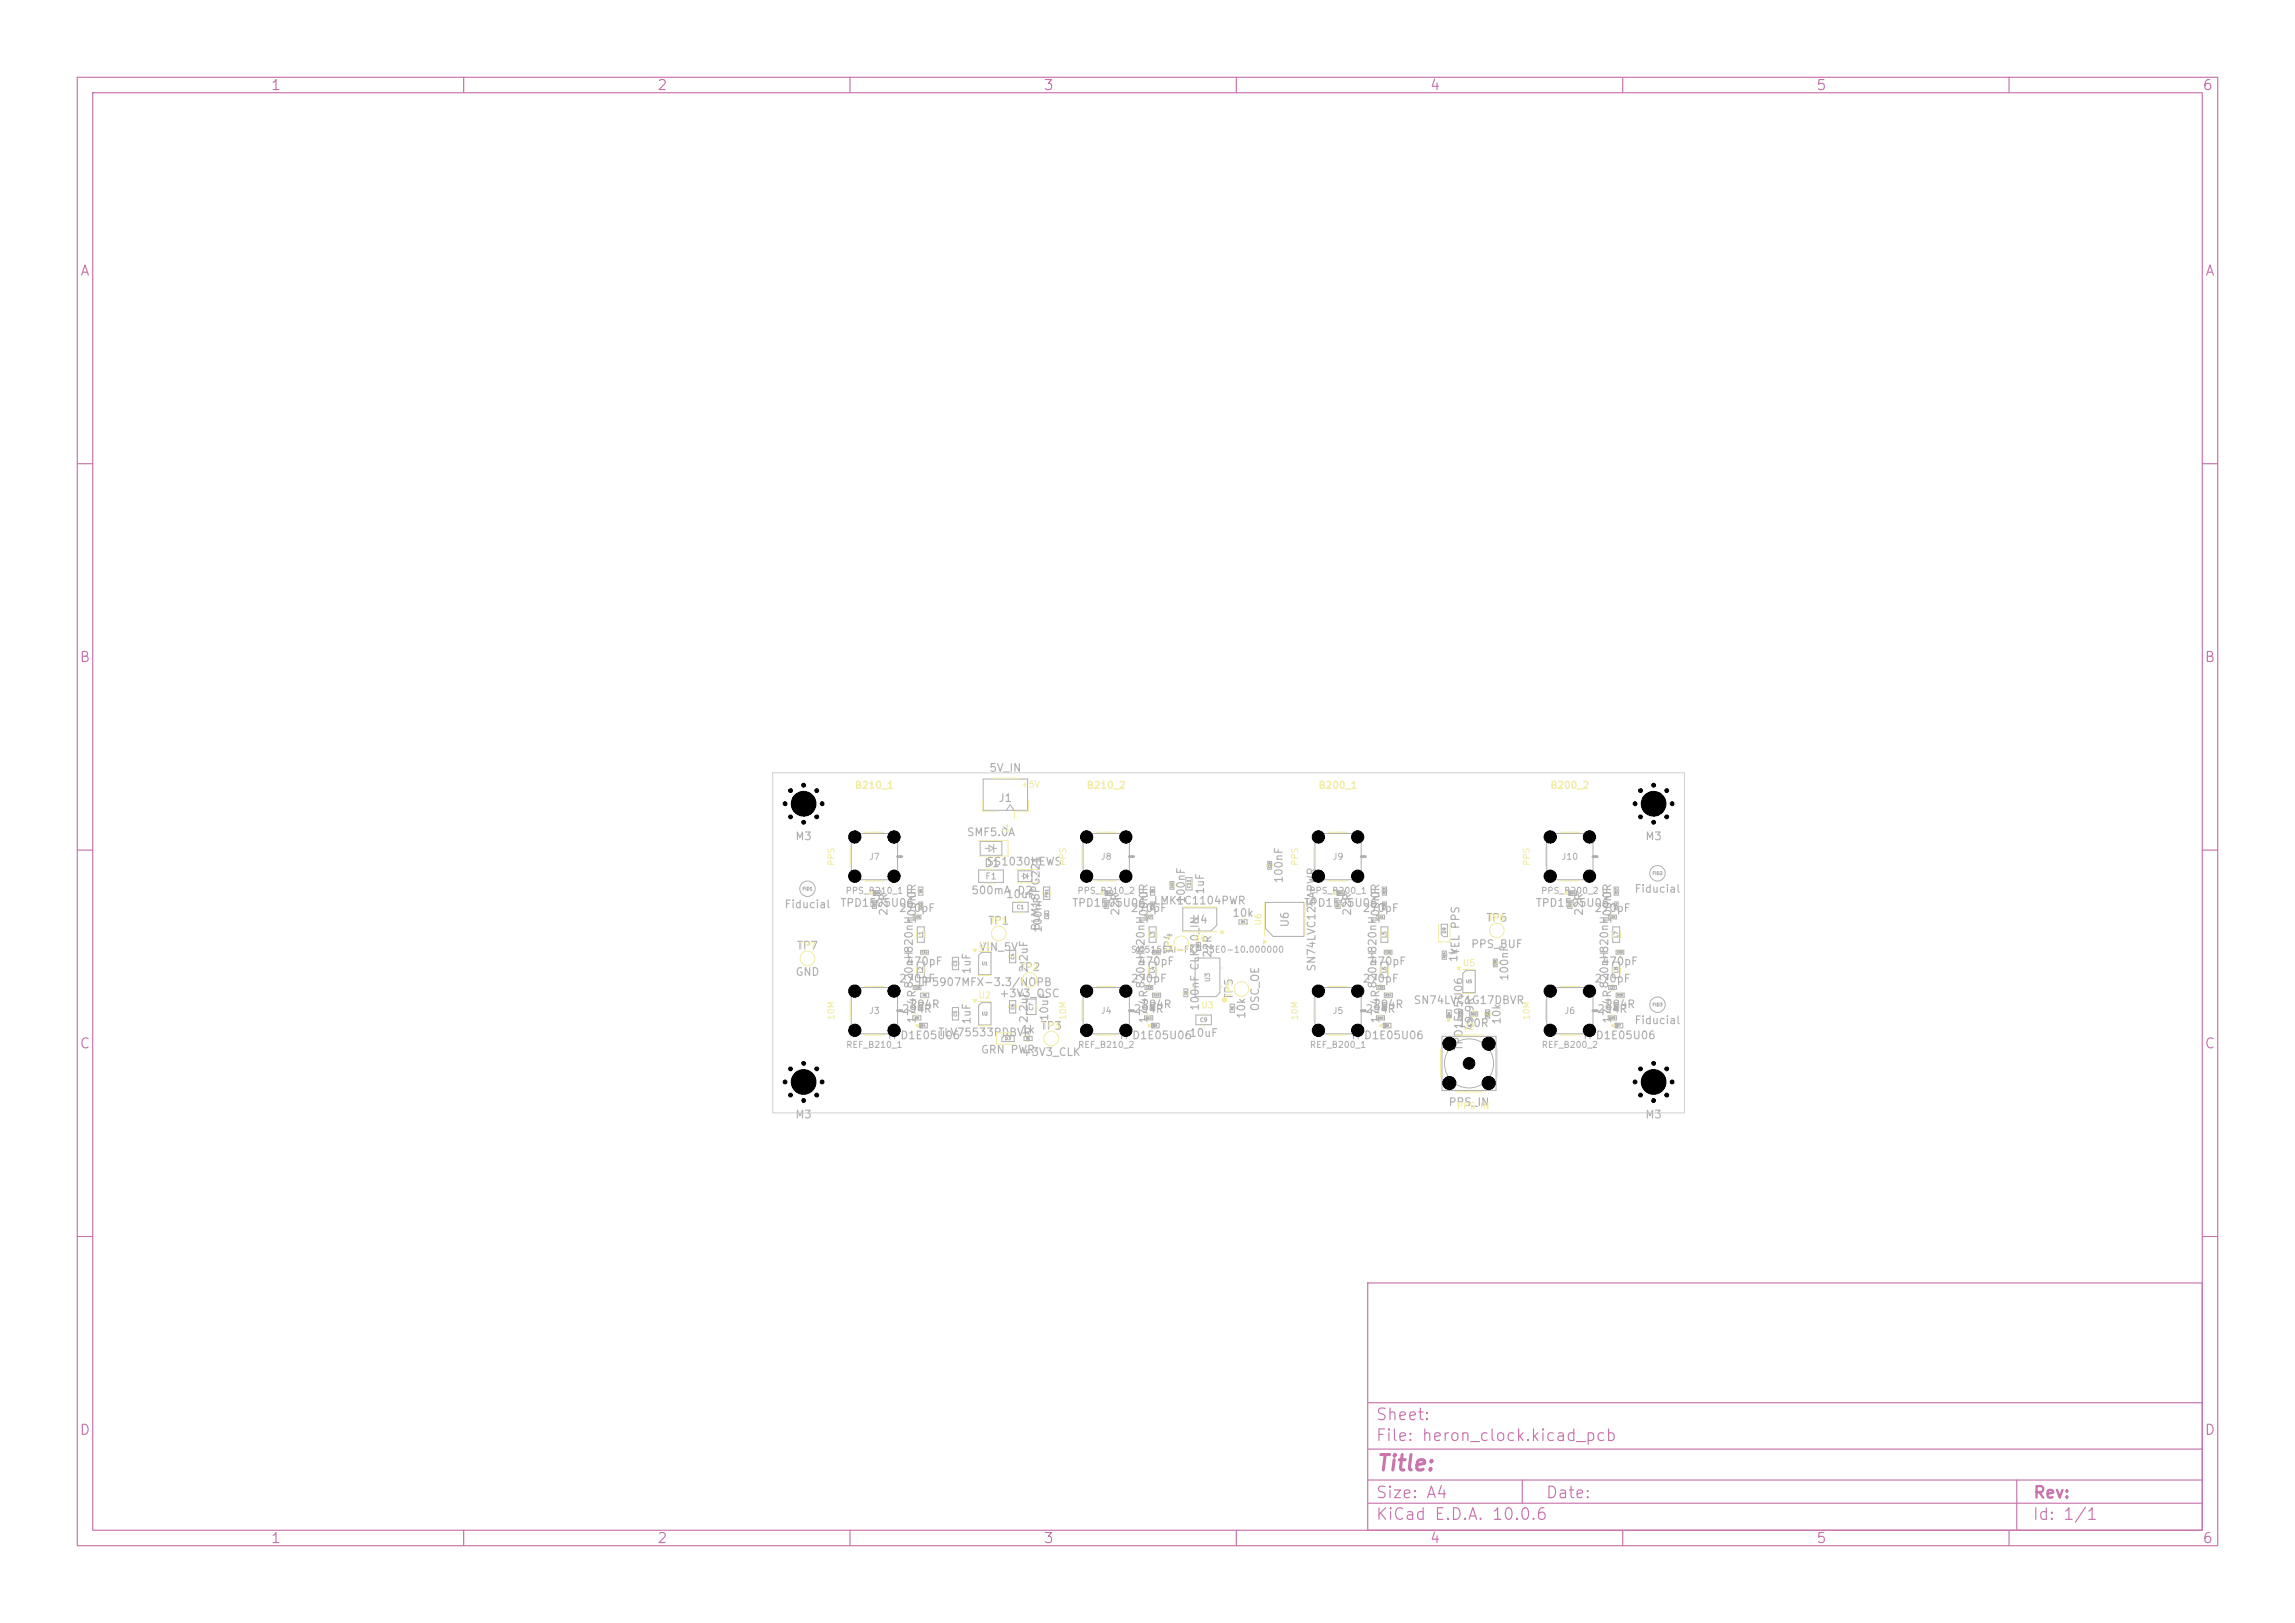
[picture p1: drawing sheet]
<svg xmlns="http://www.w3.org/2000/svg" width="297mm" height="210mm" viewBox="0 0 297 210" stroke-linecap="round" stroke-linejoin="round" font-family="sans-serif">
<defs><g id="words">
<text font-size="2" fill="#c872ab" x="178" y="190.8">Title:</text>
<g font-size="1.5" fill="#c872ab">
<text x="178" y="184.1">Sheet:</text>
<text x="178" y="186.8">File: heron_clock.kicad_pcb</text>
<text x="178" y="197">KiCad E.D.A. 10.0.6</text>
<text x="178" y="194.2">Size: A4</text>
<text x="200" y="194.2">Date:</text>
<text x="263" y="197">Id: 1/1</text>
<text x="263" y="194.2">Rev:</text>
</g>
<g font-size="1.3" fill="#c872ab">
<text x="35" y="12">1</text>
<text x="85" y="12">2</text>
<text x="135" y="12">3</text>
<text x="185" y="12">4</text>
<text x="235" y="12">5</text>
<text x="285" y="12">6</text>
<text x="10.3" y="36">A</text>
<text x="285.3" y="36">A</text>
<text x="10.2" y="86">B</text>
<text x="285.2" y="86">B</text>
<text x="10.2" y="136">C</text>
<text x="285.2" y="136">C</text>
<text x="10.2" y="186">D</text>
<text x="285.2" y="186">D</text>
<text x="35" y="200">1</text>
<text x="85" y="200">2</text>
<text x="135" y="200">3</text>
<text x="185" y="200">4</text>
<text x="235" y="200">5</text>
<text x="285" y="200">6</text>
</g>
<g font-size="1" fill="#afafaf">
<text x="128" y="100.1">5V_IN</text>
<text x="129.2" y="104">J1</text>
<text x="102.9" y="109">M3</text>
<text x="125.1" y="108.4">SMF5.0A</text>
<text x="127.3" y="112.4">D1</text>
<text x="127.6" y="112.2">SS1030HEWS</text>
<text x="212.9" y="109">M3</text>
<text x="101.4" y="117.8">Fiducial</text>
<text x="108.7" y="117.6">TPD1E05U06</text>
<text x="115.1" y="118.6" transform="rotate(-90 115.1 118.6)">22R</text>
<text x="116.3" y="118.3">270pF</text>
<text x="118.7" y="116.4" transform="rotate(-90 118.7 116.4)">0R</text>
<text x="118.8" y="119.6" transform="rotate(-90 118.8 119.6)">100nF</text>
<text x="125.6" y="116">500mA</text>
<text x="127.8" y="119.9">TP1</text>
<text x="130.1" y="116.5">10uF</text>
<text x="131.6" y="116">D2</text>
<text x="138.7" y="117.6">TPD1E05U06</text>
<text x="145.1" y="118.6" transform="rotate(-90 145.1 118.6)">22R</text>
<text x="146.3" y="118.3">270pF</text>
<text x="148.7" y="116.4" transform="rotate(-90 148.7 116.4)">0R</text>
<text x="148.8" y="119.6" transform="rotate(-90 148.8 119.6)">100nF</text>
<text x="149.2" y="117.3">LMK1C1104PWR</text>
<text x="153.6" y="117" transform="rotate(-90 153.6 117)">100nF</text>
<text x="154.2" y="119.7">U4</text>
<text x="156.1" y="115.8" transform="rotate(-90 156.1 115.8)">1uF</text>
<text x="159.4" y="118.9">10k</text>
<text x="166.2" y="114.4" transform="rotate(-90 166.2 114.4)">100nF</text>
<text x="168.7" y="117.6">TPD1E05U06</text>
<text x="175.1" y="118.6" transform="rotate(-90 175.1 118.6)">22R</text>
<text x="176.3" y="118.3">270pF</text>
<text x="178.7" y="116.4" transform="rotate(-90 178.7 116.4)">0R</text>
<text x="178.8" y="119.6" transform="rotate(-90 178.8 119.6)">100nF</text>
<text x="192.3" y="119.5">TP6</text>
<text x="198.7" y="117.6">TPD1E05U06</text>
<text x="205.1" y="118.6" transform="rotate(-90 205.1 118.6)">22R</text>
<text x="206.3" y="118.3">270pF</text>
<text x="208.7" y="116.4" transform="rotate(-90 208.7 116.4)">0R</text>
<text x="208.8" y="119.6" transform="rotate(-90 208.8 119.6)">100nF</text>
<text x="211.4" y="115.8">Fiducial</text>
<text x="103" y="123.1">TP7</text>
<text x="117.2" y="125.1">470pF</text>
<text x="126.7" y="123.3">VIN_5V</text>
<text x="131.8" y="125.9">TP2</text>
<text x="133.2" y="125.9" transform="rotate(-90 133.2 125.9)">2.2uF</text>
<text x="134.8" y="120.5" transform="rotate(-90 134.8 120.5)">BLM18PG221</text>
<text x="135" y="120.8" transform="rotate(-90 135 120.8)">100nF</text>
<text x="147.2" y="125.1">470pF</text>
<text x="152" y="123.5" transform="rotate(-90 152 123.5)">TP4</text>
<text x="157" y="124" transform="rotate(-90 157 124)">22R</text>
<text x="167" y="120.1" transform="rotate(-90 167 120.1)">U6</text>
<text x="170.5" y="125.8" transform="rotate(-90 170.5 125.8)">SN74LVC125APWR</text>
<text x="177.2" y="125.1">470pF</text>
<text x="188.8" y="124.6" transform="rotate(-90 188.8 124.6)">1k</text>
<text x="189.1" y="123.6" transform="rotate(-90 189.1 123.6)">YEL PPS</text>
<text x="190.3" y="122.9">PPS_BUF</text>
<text x="207.2" y="125.1">470pF</text>
<text x="102.9" y="126.5">GND</text>
<text x="116.3" y="127.4">270pF</text>
<text x="116.6" y="131.3">294R</text>
<text x="117.6" y="130.7">294R</text>
<text x="118.4" y="128" transform="rotate(-90 118.4 128)">820nH820nH</text>
<text x="118.7" y="127.8">LP5907MFX-3.3/NOPB</text>
<text x="125.8" y="126.1" transform="rotate(-90 125.8 126.1)">1uF</text>
<text x="129.3" y="129.3">+3V3_OSC</text>
<text x="146.3" y="127.4">270pF</text>
<text x="146.6" y="131.3">294R</text>
<text x="147.6" y="130.7">294R</text>
<text x="148.4" y="128" transform="rotate(-90 148.4 128)">820nH820nH</text>
<text x="155.4" y="130.9" transform="rotate(-90 155.4 130.9)">100nF CLK10_IN</text>
<text x="159.8" y="129.4" transform="rotate(-90 159.8 129.4)">TP5</text>
<text x="161.4" y="131.9" transform="rotate(-90 161.4 131.9)">10k</text>
<text x="163.2" y="130.9" transform="rotate(-90 163.2 130.9)">OSC_OE</text>
<text x="176.3" y="127.4">270pF</text>
<text x="176.6" y="131.3">294R</text>
<text x="177.6" y="130.7">294R</text>
<text x="178.4" y="128" transform="rotate(-90 178.4 128)">820nH820nH</text>
<text x="182.9" y="130.2">SN74LVC1G17DBVR</text>
<text x="195.4" y="127" transform="rotate(-90 195.4 127)">100nF</text>
<text x="206.3" y="127.4">270pF</text>
<text x="206.6" y="131.3">294R</text>
<text x="207.6" y="130.7">294R</text>
<text x="208.4" y="128" transform="rotate(-90 208.4 128)">820nH820nH</text>
<text x="114.7" y="134.7">TPD1E05U06</text>
<text x="118.7" y="132.5" transform="rotate(-90 118.7 132.5)">17.4R</text>
<text x="121.3" y="134.3">TLV75533PDBVR</text>
<text x="125.8" y="132.6" transform="rotate(-90 125.8 132.6)">1uF</text>
<text x="126.9" y="136.6">GRN PWR</text>
<text x="132.1" y="134">1k</text>
<text x="132.2" y="136.9">+3V3_CLK</text>
<text x="133.2" y="132.4" transform="rotate(-90 133.2 132.4)">2.2uF</text>
<text x="134.6" y="133.5">TP3</text>
<text x="135.9" y="132.2" transform="rotate(-90 135.9 132.2)">10uF</text>
<text x="144.7" y="134.7">TPD1E05U06</text>
<text x="148.7" y="132.5" transform="rotate(-90 148.7 132.5)">17.4R</text>
<text x="153.8" y="134.4">10uF</text>
<text x="174.7" y="134.7">TPD1E05U06</text>
<text x="178.7" y="132.5" transform="rotate(-90 178.7 132.5)">17.4R</text>
<text x="188.7" y="133.1">100R</text>
<text x="189.5" y="136" transform="rotate(-90 189.5 136)">TPD1E05U06</text>
<text x="190.9" y="133.5" transform="rotate(-90 190.9 133.5)">49.9R</text>
<text x="194.4" y="132.7" transform="rotate(-90 194.4 132.7)">10k</text>
<text x="204.7" y="134.7">TPD1E05U06</text>
<text x="208.7" y="132.5" transform="rotate(-90 208.7 132.5)">17.4R</text>
<text x="211.4" y="132.8">Fiducial</text>
<text x="187.4" y="143.4">PPS_IN</text>
<text x="189.2" y="138.4">J2</text>
<text x="102.9" y="145">M3</text>
<text x="212.9" y="145">M3</text>
</g>
<g font-size=".9" fill="#f2eda1">
<text x="110.6" y="102.3">B210_1</text>
<text x="140.6" y="102.3">B210_2</text>
<text x="170.6" y="102.3">B200_1</text>
<text x="200.6" y="102.3">B200_2</text>
</g>
<g font-size=".8" fill="#f2eda1">
<text x="129.3" y="107.8">J1</text>
<text x="132.1" y="102.1">+5V</text>
<text x="108.2" y="112.1" transform="rotate(-90 108.2 112.1)">PPS</text>
<text x="138.2" y="112.1" transform="rotate(-90 138.2 112.1)">PPS</text>
<text x="168.2" y="112.1" transform="rotate(-90 168.2 112.1)">PPS</text>
<text x="198.2" y="112.1" transform="rotate(-90 198.2 112.1)">PPS</text>
<text x="163.4" y="119.8" transform="rotate(-90 163.4 119.8)">U6</text>
<text x="126.6" y="122.9">U1</text>
<text x="154.4" y="122">U4</text>
<text x="189.2" y="125.2">U5</text>
<text x="126.6" y="129.4">U2</text>
<text x="155.4" y="130.7">U3</text>
<text x="108.2" y="132.1" transform="rotate(-90 108.2 132.1)">10M</text>
<text x="138.2" y="132.1" transform="rotate(-90 138.2 132.1)">10M</text>
<text x="168.2" y="132.1" transform="rotate(-90 168.2 132.1)">10M</text>
<text x="189.3" y="133.5">J2</text>
<text x="198.2" y="132.1" transform="rotate(-90 198.2 132.1)">10M</text>
<text x="188.5" y="143.7">PPS IN</text>
</g>
<g font-size=".8" fill="#afafaf">
<text x="112.4" y="111.4">J7</text>
<text x="127.4" y="114">F1</text>
<text x="142.4" y="111.4">J8</text>
<text x="172.4" y="111.4">J9</text>
<text x="202" y="111.4">J10</text>
<text x="109.4" y="115.8">PPS_B210_1</text>
<text x="139.4" y="115.8">PPS_B210_2</text>
<text x="169.4" y="115.8">PPS_B200_1</text>
<text x="199.4" y="115.8">PPS_B200_2</text>
<text x="146.3" y="123.5">SiT5155AI-FK-33E0-10.000000</text>
<text x="112.4" y="131.4">J3</text>
<text x="142.4" y="131.4">J4</text>
<text x="172.4" y="131.4">J5</text>
<text x="202.4" y="131.4">J6</text>
<text x="109.4" y="135.8">REF_B210_1</text>
<text x="139.4" y="135.8">REF_B210_2</text>
<text x="169.4" y="135.8">REF_B200_1</text>
<text x="199.4" y="135.8">REF_B200_2</text>
</g>
<text font-size=".6" fill="#afafaf" x="156.7" y="127.1" transform="rotate(-90 156.7 127.1)">U3</text>
<g font-size=".5" fill="#afafaf">
<text x="131.5" y="117.8">C1</text>
<text x="119.5" y="126" transform="rotate(-90 119.5 126)">L2</text>
<text x="119.5" y="121.4" transform="rotate(-90 119.5 121.4)">L1</text>
<text x="149.5" y="126" transform="rotate(-90 149.5 126)">L4</text>
<text x="149.5" y="121.4" transform="rotate(-90 149.5 121.4)">L3</text>
<text x="179.5" y="126" transform="rotate(-90 179.5 126)">L6</text>
<text x="179.5" y="121.4" transform="rotate(-90 179.5 121.4)">L5</text>
<text x="209.5" y="126" transform="rotate(-90 209.5 126)">L8</text>
<text x="209.5" y="121.4" transform="rotate(-90 209.5 121.4)">L7</text>
<text x="133.8" y="130.8" transform="rotate(-90 133.8 130.8)">C7</text>
<text x="155.2" y="132.3">C9</text>
</g>
<g font-size=".4" fill="#afafaf">
<text x="213.8" y="113.3">FID2</text>
<text x="103.8" y="115.3">FID1</text>
<text x="135.8" y="116.2" transform="rotate(-90 135.8 116.2)">FB1</text>
<text x="154.2" y="115" transform="rotate(-90 154.2 115)">C11</text>
<text x="124" y="125.1" transform="rotate(-90 124 125.1)">C3</text>
<text x="127" y="125">U1</text>
<text x="131.4" y="124.2" transform="rotate(-90 131.4 124.2)">C4</text>
<text x="187.2" y="120.8" transform="rotate(-90 187.2 120.8)">D9</text>
<text x="124" y="131.6" transform="rotate(-90 124 131.6)">C5</text>
<text x="127" y="131.5">U2</text>
<text x="131.4" y="130.7" transform="rotate(-90 131.4 130.7)">C6</text>
<text x="189.7" y="127.3">U5</text>
<text x="213.8" y="130.3">FID3</text>
<text x="130" y="134.7">D3</text>
</g>
<g font-size=".3" fill="#afafaf">
<text x="164.5" y="112.4" transform="rotate(-90 164.5 112.4)">C29</text>
<text x="113.1" y="115.8">D10</text>
<text x="113.4" y="117.4" transform="rotate(-90 113.4 117.4)">R25</text>
<text x="118.3" y="118.8">C13</text>
<text x="119.3" y="117.6" transform="rotate(-90 119.3 117.6)">C12</text>
<text x="119.4" y="115.6" transform="rotate(-90 119.4 115.6)">R5</text>
<text x="135.6" y="118.6" transform="rotate(-90 135.6 118.6)">C2</text>
<text x="143.1" y="115.8">D11</text>
<text x="143.4" y="117.4" transform="rotate(-90 143.4 117.4)">R26</text>
<text x="148.3" y="118.8">C17</text>
<text x="149.3" y="117.6" transform="rotate(-90 149.3 117.6)">C16</text>
<text x="149.4" y="115.6" transform="rotate(-90 149.4 115.6)">R9</text>
<text x="151.9" y="115" transform="rotate(-90 151.9 115)">C10</text>
<text x="160.6" y="119.5">R4</text>
<text x="173.1" y="115.8">D12</text>
<text x="173.4" y="117.4" transform="rotate(-90 173.4 117.4)">R27</text>
<text x="178.3" y="118.8">C21</text>
<text x="179.3" y="117.6" transform="rotate(-90 179.3 117.6)">C20</text>
<text x="179.4" y="115.7" transform="rotate(-90 179.4 115.7)">R13</text>
<text x="203.1" y="115.8">D13</text>
<text x="203.4" y="117.4" transform="rotate(-90 203.4 117.4)">R28</text>
<text x="208.3" y="118.8">C25</text>
<text x="209.3" y="117.6" transform="rotate(-90 209.3 117.6)">C24</text>
<text x="209.4" y="115.7" transform="rotate(-90 209.4 115.7)">R17</text>
<text x="119.3" y="123.4">C14</text>
<text x="149.3" y="123.4">C18</text>
<text x="155.3" y="122.7" transform="rotate(-90 155.3 122.7)">R3</text>
<text x="179.3" y="123.4">C22</text>
<text x="187.1" y="124" transform="rotate(-90 187.1 124)">R24</text>
<text x="193.7" y="125" transform="rotate(-90 193.7 125)">C28</text>
<text x="209.3" y="123.4">C26</text>
<text x="118.3" y="128">C15</text>
<text x="118.4" y="131.9">R8</text>
<text x="119.4" y="130.5" transform="rotate(-90 119.4 130.5)">R7</text>
<text x="119.4" y="129">R6</text>
<text x="148.2" y="131.9">R12</text>
<text x="148.3" y="128">C19</text>
<text x="149.3" y="129">R10</text>
<text x="149.4" y="130.6" transform="rotate(-90 149.4 130.6)">R11</text>
<text x="153.7" y="128.7" transform="rotate(-90 153.7 128.7)">C8</text>
<text x="159.7" y="130.7" transform="rotate(-90 159.7 130.7)">R2</text>
<text x="178.2" y="131.9">R16</text>
<text x="178.3" y="128">C23</text>
<text x="179.3" y="129">R14</text>
<text x="179.4" y="130.6" transform="rotate(-90 179.4 130.6)">R15</text>
<text x="187.7" y="131.5" transform="rotate(-90 187.7 131.5)">D8</text>
<text x="189.2" y="131.6" transform="rotate(-90 189.2 131.6)">R23</text>
<text x="190.3" y="131.4">R22</text>
<text x="192.7" y="131.6" transform="rotate(-90 192.7 131.6)">R21</text>
<text x="208.2" y="131.9">R20</text>
<text x="208.3" y="128">C27</text>
<text x="209.3" y="129">R18</text>
<text x="209.4" y="130.6" transform="rotate(-90 209.4 130.6)">R19</text>
<text x="119.2" y="132.9">D4</text>
<text x="132.8" y="134.6">R1</text>
<text x="149.2" y="132.9">D5</text>
<text x="179.2" y="132.9">D6</text>
<text x="209.2" y="132.9">D7</text>
</g>
</g></defs>
<g fill="none" stroke="#c872ab" stroke-width=".15">
<path d="M10 10h277v190h-277zM12 12h273v186h-273zM60 10v2M110 10v2M160 10v2M210 10v2M260 10v2M10 60h2M285 60h2M10 110h2M285 110h2M10 160h2"/>
<path d="M177 166h108v32h-108zM285 160h2M60 198v2M110 198v2M160 198v2M177 194.5h108M177 191.5h108M177 187.5h108M177 181.5h108M197 191.5v3M210 198v2M260 198v2"/>
<path d="M261 191.5v6.5"/>
</g>
<g fill="none" stroke="#afafaf" stroke-width=".13">
<path d="M110.2 107.8h6v6h-6zM112.9 116.5h.5v1h-.5zM113 115.3h1v.6h-1zM113.1 115.3v.6M113.2 115.3v.6M113.3 115.3v.6M118.2 118.4h1v.5h-1zM118.7 119.9h.9v2h-.9zM118.9 114.8h.5v1h-.5zM118.9 116.7h.5v1h-.5zM126.6 112.6h3.2v1.6h-3.2zM126.8 108.9h2.9v1.8h-2.9z"/>
<path d="M127.2 100.8h5.8v4.1h-5.8zM127.5 109.8h.5M128 109.4l.6 .4-.6 .4zM128.6 109.8h.4M128.6 109.2v1.1M130.2 104.9l.5-.8 .5 .8M131 116.8h2v1.2h-2zM131.7 112.7h1.8v1.4h-1.8zM132.2 113.4h.2M132.4 113l.5 .4-.5 .3zM132.9 113.4h.3M132.9 113v.7"/>
<path d="M135.1 114.8h.8v1.6h-.8zM135.2 117.9h.5v1h-.5zM140.2 107.8h6v6h-6zM142.9 116.5h.5v1h-.5zM143 115.3h1v.6h-1zM143.1 115.3v.6M143.2 115.3v.6M143.3 115.3v.6M148.2 118.4h1v.5h-1zM148.7 119.9h.9v2h-.9zM148.9 114.8h.5v1h-.5zM148.9 116.7h.5v1h-.5z"/>
<path d="M151.4 114.1h.5v1h-.5zM153.1 117.5h4.4v2.2l-.8 .8h-3.6zM153.5 113.6h.8v1.6h-.8zM160.3 119h1.1v.6h-1.1zM163.8 116.8h5v4.4h-4l-1-1zM164.1 111.5h.5v1h-.5zM170.2 107.8h6v6h-6zM172.9 116.5h.5v1h-.5zM173 115.3h1v.6h-1zM173.1 115.3v.6M173.2 115.3v.6M173.3 115.3v.6"/>
<path d="M178.2 118.4h1v.5h-1zM178.7 119.9h.9v2h-.9zM178.9 114.8h.5v1h-.5zM178.9 116.7h.5v1h-.5zM186.5 119.6h.8v1.6h-.5l-.3-.3zM200.2 107.8h6v6h-6zM202.9 116.5h.5v1h-.5zM203 115.3h1v.6h-1zM203.1 115.3v.6M203.2 115.3v.6M203.3 115.3v.6M208.2 118.4h1v.5h-1z"/>
<path d="M208.7 119.9h.9v2h-.9zM208.9 114.8h.5v1h-.5zM208.9 116.7h.5v1h-.5zM110.2 127.8h6v6h-6zM118.1 131.4h1.1v.6h-1.1zM118.2 127.5h1v.5h-1zM118.7 124.5h.9v2h-.9zM118.9 129.7h.5v1.1h-.5zM119 132.4h1v.6h-1zM119.1 132.4v.6M119.1 123h1v.5h-1zM119.1 128.5h1.1v.5h-1.1z"/>
<path d="M119.2 132.4v.6M119.3 132.4v.6M123.2 130.4h.8v1.6h-.8zM123.2 123.9h.8v1.6h-.8zM127 123.2h1.2v2.9h-1.6v-2.5zM127 129.7h1.2v2.9h-1.6v-2.5zM129.9 134h1.3v.8h-1.5v-.5zM130.6 123h.8v1.6h-.8zM130.6 129.5h.8v1.6h-.8zM132.5 134.1h1.1v.5h-1.1zM132.8 129.3h1.3v2h-1.3zM140.2 127.8h6v6h-6z"/>
<path d="M148.1 131.4h1.1v.6h-1.1zM148.2 127.5h1v.5h-1zM148.7 124.5h.9v2h-.9zM148.9 129.7h.5v1.1h-.5zM149 132.4h1v.6h-1zM149.1 132.4v.6M149.1 123h1v.5h-1zM149.1 128.5h1.1v.5h-1.1zM149.2 132.4v.6M149.3 132.4v.6M153.2 128h.5v1h-.5zM154.7 124h3.2v4.5l-.5 .5h-2.7z"/>
<path d="M154.8 131.3h2v1.3h-2zM154.8 121.9h.6v1.1h-.6zM159.2 129.9h.5v1.1h-.5zM170.2 127.8h6v6h-6zM178.1 131.4h1.1v.6h-1.1zM178.2 127.5h1v.5h-1zM178.7 124.5h.9v2h-.9zM178.9 129.7h.5v1.1h-.5zM179 132.4h1v.6h-1zM179.1 132.4v.6M179.1 123h1v.5h-1zM179.1 128.5h1.1v.5h-1.1z"/>
<path d="M179.2 132.4v.6M179.3 132.4v.6M186.6 134.1h7v7h-7zM186.6 123.1h.6v1h-.6zM187.2 130.7h.6v1h-.6zM187.2 131.4h.6M187.2 131.5h.6M187.2 131.6h.6M188.7 130.7h.6v1h-.6zM189.3 126l.4-.4h1.2v2.9h-1.6zM190.2 130.9h1v.6h-1zM192.2 130.7h.6v1h-.6z"/>
<path d="M193.3 124.1h.5v1h-.5zM200.2 127.8h6v6h-6zM208.1 131.4h1.1v.6h-1.1zM208.2 127.5h1v.5h-1zM208.7 124.5h.9v2h-.9zM208.9 129.7h.5v1.1h-.5zM209 132.4h1v.6h-1zM209.1 132.4v.6M209.1 123h1v.5h-1zM209.1 128.5h1.1v.5h-1.1zM209.2 132.4v.6M209.3 132.4v.6"/>
<circle cx="104.5" cy="115" r="1"/>
<circle cx="214.5" cy="113" r="1"/>
<circle cx="190.1" cy="137.6" r="3.2"/>
<circle cx="214.5" cy="130" r="1"/>
</g>
<path d="M116.2 110.8h.5M146.2 110.8h.5M176.2 110.8h.5M206.2 110.8h.5M116.2 130.8h.5M146.2 130.8h.5M176.2 130.8h.5M206.2 130.8h.5" fill="none" stroke="#afafaf" stroke-width=".38"/>
<g fill="none" stroke="#f2eda1" stroke-width=".13">
<path d="M110 109.6v2.5M111.9 107.7h2.5M111.9 114h2.5M112.8 116.9v.3M113.5 116.9v.3M118.8 115.2v.3M118.8 117.1v.2M119.5 117.1v.2M119.5 115.2v.3M126.6 108.8h3.9v2h-3.9M127.6 112.5h1.3M127.6 114.3h1.3"/>
<path d="M134.9 115.4v.3M136 115.4v.3M140 109.6v2.5M141.9 107.7h2.5M141.9 114h2.5M151.3 114.5v.2M152 114.5v.2M164 111.9v.2M164.7 111.9v.2M170 109.6v2.5M171.9 107.7h2.5M171.9 114h2.5"/>
<path d="M178.8 117.1v.2M179.5 117.1v.2M200 109.6v2.5M201.9 107.7h2.5M201.9 114h2.5M110 129.5v2.5M111.9 133.9h2.5M111.9 127.6h2.5M118.8 130.1v.3M119.5 130.1v.3M123.1 131v.3M124.2 131v.3"/>
<path d="M125.9 129.3h.5l-.2 .4zM126.6 129.6h1.6M126.6 132.7h1.6M140 129.5v2.5M141.9 133.9h2.5M141.9 127.6h2.5M148.5 131.3h.3M148.5 132.1h.3M170 129.5v2.5M171.9 133.9h2.5M171.9 127.6h2.5M178.5 131.3h.3"/>
<path d="M178.5 132.1h.3M179.5 128.4h.3M179.5 129.2h.3M179.5 122.9h.2M179.5 123.6h.2M186.4 135.8v3.6M188.3 133.9h3.6M190.6 130.8h.3M190.6 131.6h.3M193.8 135.8v3.6M200 129.5v2.5M201.9 133.9h2.5"/>
<path d="M201.9 127.6h2.5M208.5 131.3h.3M208.5 132.1h.3M208.8 130.1v.3M209.5 130.1v.3M188.3 141.3h3.6"/>
<circle cx="133.2" cy="126.8" r=".95"/>
<circle cx="136.1" cy="134.4" r=".95"/>
<circle cx="152.9" cy="122.1" r=".95"/>
</g>
<g fill="#f2eda1" stroke="#f2eda1" stroke-width=".13">
<circle cx="118.7" cy="132.7" r=".16"/>
<circle cx="178.7" cy="132.7" r=".16"/>
</g>
<path d="M125.9 129.3h.5l-.2 .4z" fill="#f2eda1"/>
<g fill="none" stroke="#f2eda1" stroke-width=".13">
<path d="M131.6 112.5h2.7v1.7h-2.7M148.6 118.3h.2M148.6 119h.2M148.8 117.1v.2M149.5 117.1v.2M153.4 114.2v.3M154.4 114.2v.3M178.6 118.3h.2M178.6 119h.2M208.8 115.2v.3M208.8 117.1v.2M209.5 117.1v.2"/>
<path d="M209.5 115.2v.3M118.6 127.4h.2M118.6 128.1h.2M119.5 128.4h.3M119.5 129.2h.3M132.7 130v.5M134.2 130v.5M148.6 125.1v.8M149.5 122.9h.2M149.5 123.6h.2M149.7 125.1v.8M153.1 128.4v.2"/>
<path d="M153.8 128.4v.2M155.5 131.2h.5M155.5 132.7h.5M159.1 130.3v.3M159.8 130.3v.3M178.6 127.4h.2M178.6 128.1h.2M178.6 120.5v.8M179.7 120.5v.8M188.6 125.2h.4l-.2 .3zM189.3 125.4h1.6M189.3 128.6h1.6"/>
<path d="M192.1 131v.4M192.9 131v.4M193.1 124.5v.2M193.9 124.5v.2M208.6 127.4h.2M208.6 128.1h.2M208.6 125.1v.8M209.7 125.1v.8"/>
<circle cx="104.5" cy="124" r=".95"/>
<circle cx="129.2" cy="120.8" r=".95"/>
<circle cx="160.7" cy="128" r=".95"/>
</g>
<g fill="#f2eda1" stroke="#f2eda1" stroke-width=".13">
<circle cx="172.7" cy="115.6" r=".16"/>
<circle cx="148.7" cy="132.7" r=".16"/>
<circle cx="187.5" cy="132" r=".16"/>
<circle cx="142.7" cy="115.6" r=".16"/>
</g>
<path d="M188.6 125.2h.4l-.2 .3z" fill="#f2eda1"/>
<g fill="none" stroke="#f2eda1" stroke-width=".13">
<path d="M118.6 118.3h.2M118.6 119h.2M148.8 115.2v.3M149.5 115.2v.3M153.1 117.4h4.4M160.7 118.9h.3M160.7 119.7h.3M178.8 115.2v.3M179.5 115.2v.3M148.6 127.4h.2M148.6 128.1h.2M153.1 120.6h4.4"/>
<path d="M154.4 125.2v.2M154.4 127.6v.2M158.1 125.2v.2M158.1 127.6v.2M158.2 120.4l.2 .3h-.5zM208.6 120.5v.8M209.7 120.5v.8"/>
</g>
<g fill="#f2eda1" stroke="#f2eda1" stroke-width=".13">
<circle cx="208.7" cy="132.7" r=".16"/>
<circle cx="158.5" cy="129.4" r=".3"/>
</g>
<path d="M158.2 120.4l.2 .3h-.5z" fill="#f2eda1"/>
<g fill="none" stroke="#f2eda1" stroke-width=".13">
<path d="M127.1 103.5v1.5h1.8M128.4 100.7h3.4M131.8 116.6h.5M131.8 118.1h.5M133.1 103.5v1.5h-1.8v1M163.7 116.8v4.4M168.9 116.8v4.4M172.8 116.9v.3M173.5 116.9v.3M118.5 131.3h.3M118.5 132.1h.3M123.1 124.5v.3"/>
<path d="M124.2 124.5v.3M130.5 123.6v.3M131.6 123.6v.3M132.9 134h.3M132.9 134.8h.3M148.6 120.5v.8M149.7 120.5v.8M163.5 121.6l.4 .3-.4 .2zM209.5 122.9h.2M209.5 123.6h.2"/>
</g>
<circle cx="112.7" cy="115.6" r=".16" fill="#f2eda1" stroke="#f2eda1" stroke-width=".13"/>
<path d="M163.5 121.6l.4 .3-.4 .2z" fill="#f2eda1"/>
<g fill="none" stroke="#f2eda1" stroke-width=".13">
<path d="M142.8 116.9v.3M143.5 116.9v.3M186.2 119.6v2.3h1.4v-2.3M202.8 116.9v.3M203.5 116.9v.3M208.6 118.3h.2M208.6 119h.2M118.6 120.5v.8M119.7 120.5v.8M125.9 122.8h.5l-.2 .4zM126.6 123.1h1.6M126.6 126.2h1.6"/>
<path d="M131.2 133.6h-2.2v1.5h2.2M186.5 123.4v.4M187.3 123.4v.4M188.6 131v.4M189.4 131v.4"/>
<circle cx="193.7" cy="120.4" r=".95"/>
</g>
<path d="M125.9 122.8h.5l-.2 .4z" fill="#f2eda1"/>
<g fill="none" stroke="#f2eda1" stroke-width=".13">
<path d="M135.1 118.3v.2M135.8 118.3v.2M118.6 125.1v.8M119.5 122.9h.2M119.5 123.6h.2M119.7 125.1v.8M130.5 130.1v.3M131.6 130.1v.3M148.8 130.1v.3M149.5 128.4h.3M149.5 129.2h.3M149.5 130.1v.3"/>
<path d="M154.7 122.3v.3M155.5 122.3v.3M178.6 125.1v.8M178.8 130.1v.3M179.5 130.1v.3M179.7 125.1v.8M209.5 128.4h.3M209.5 129.2h.3"/>
</g>
<circle cx="202.7" cy="115.6" r=".16" fill="#f2eda1" stroke="#f2eda1" stroke-width=".13"/>
<path d="M100 100h118v44h-118z" fill="none" stroke="#d0d2cd" stroke-width=".13"/>
<g fill="#000" stroke="#000" stroke-width=".13">
<circle cx="101.6" cy="104" r=".25"/>
<circle cx="102.3" cy="105.7" r=".25"/>
<circle cx="102.3" cy="102.3" r=".25"/>
<circle cx="104" cy="104" r="1.6"/>
<circle cx="104" cy="101.6" r=".25"/>
<circle cx="104" cy="106.4" r=".25"/>
<circle cx="105.7" cy="105.7" r=".25"/>
<circle cx="105.7" cy="102.3" r=".25"/>
<circle cx="106.4" cy="104" r=".25"/>
<circle cx="110.6" cy="108.3" r=".79"/>
<circle cx="110.6" cy="113.4" r=".79"/>
<circle cx="115.7" cy="113.4" r=".79"/>
<circle cx="115.7" cy="108.3" r=".79"/>
<circle cx="140.6" cy="113.4" r=".79"/>
<circle cx="140.6" cy="108.3" r=".79"/>
<circle cx="145.7" cy="113.4" r=".79"/>
<circle cx="145.7" cy="108.3" r=".79"/>
<circle cx="170.6" cy="108.3" r=".79"/>
<circle cx="170.6" cy="113.4" r=".79"/>
<circle cx="175.7" cy="108.3" r=".79"/>
<circle cx="175.7" cy="113.4" r=".79"/>
<circle cx="200.6" cy="108.3" r=".79"/>
<circle cx="200.6" cy="113.4" r=".79"/>
<circle cx="205.7" cy="113.4" r=".79"/>
<circle cx="205.7" cy="108.3" r=".79"/>
<circle cx="211.6" cy="104" r=".25"/>
<circle cx="212.3" cy="105.7" r=".25"/>
<circle cx="212.3" cy="102.3" r=".25"/>
<circle cx="214" cy="104" r="1.6"/>
<circle cx="214" cy="101.6" r=".25"/>
<circle cx="214" cy="106.4" r=".25"/>
<circle cx="215.7" cy="105.7" r=".25"/>
<circle cx="215.7" cy="102.3" r=".25"/>
<circle cx="216.4" cy="104" r=".25"/>
<circle cx="101.6" cy="140" r=".25"/>
<circle cx="102.3" cy="138.3" r=".25"/>
<circle cx="104" cy="140" r="1.6"/>
<circle cx="104" cy="137.6" r=".25"/>
<circle cx="105.7" cy="138.3" r=".25"/>
<circle cx="110.6" cy="133.3" r=".79"/>
<circle cx="110.6" cy="128.2" r=".79"/>
<circle cx="115.7" cy="133.3" r=".79"/>
<circle cx="115.7" cy="128.2" r=".79"/>
<circle cx="140.6" cy="128.2" r=".79"/>
<circle cx="140.6" cy="133.3" r=".79"/>
<circle cx="145.7" cy="128.2" r=".79"/>
<circle cx="145.7" cy="133.3" r=".79"/>
<circle cx="170.6" cy="133.3" r=".79"/>
<circle cx="170.6" cy="128.2" r=".79"/>
<circle cx="175.7" cy="128.2" r=".79"/>
<circle cx="175.7" cy="133.3" r=".79"/>
<circle cx="187.6" cy="135.1" r=".85"/>
<circle cx="190.1" cy="137.6" r=".75"/>
<circle cx="192.6" cy="135.1" r=".85"/>
<circle cx="200.6" cy="128.2" r=".79"/>
<circle cx="200.6" cy="133.3" r=".79"/>
<circle cx="205.7" cy="128.2" r=".79"/>
<circle cx="205.7" cy="133.3" r=".79"/>
<circle cx="211.6" cy="140" r=".25"/>
<circle cx="212.3" cy="138.3" r=".25"/>
<circle cx="214" cy="140" r="1.6"/>
<circle cx="214" cy="137.6" r=".25"/>
<circle cx="215.7" cy="138.3" r=".25"/>
<circle cx="102.3" cy="141.7" r=".25"/>
<circle cx="104" cy="142.4" r=".25"/>
<circle cx="105.7" cy="141.7" r=".25"/>
<circle cx="106.4" cy="140" r=".25"/>
<circle cx="187.6" cy="140.1" r=".85"/>
<circle cx="192.6" cy="140.1" r=".85"/>
<circle cx="212.3" cy="141.7" r=".25"/>
<circle cx="214" cy="142.4" r=".25"/>
<circle cx="215.7" cy="141.7" r=".25"/>
<circle cx="216.4" cy="140" r=".25"/>
</g>
<use href="#words"/>
</svg>
